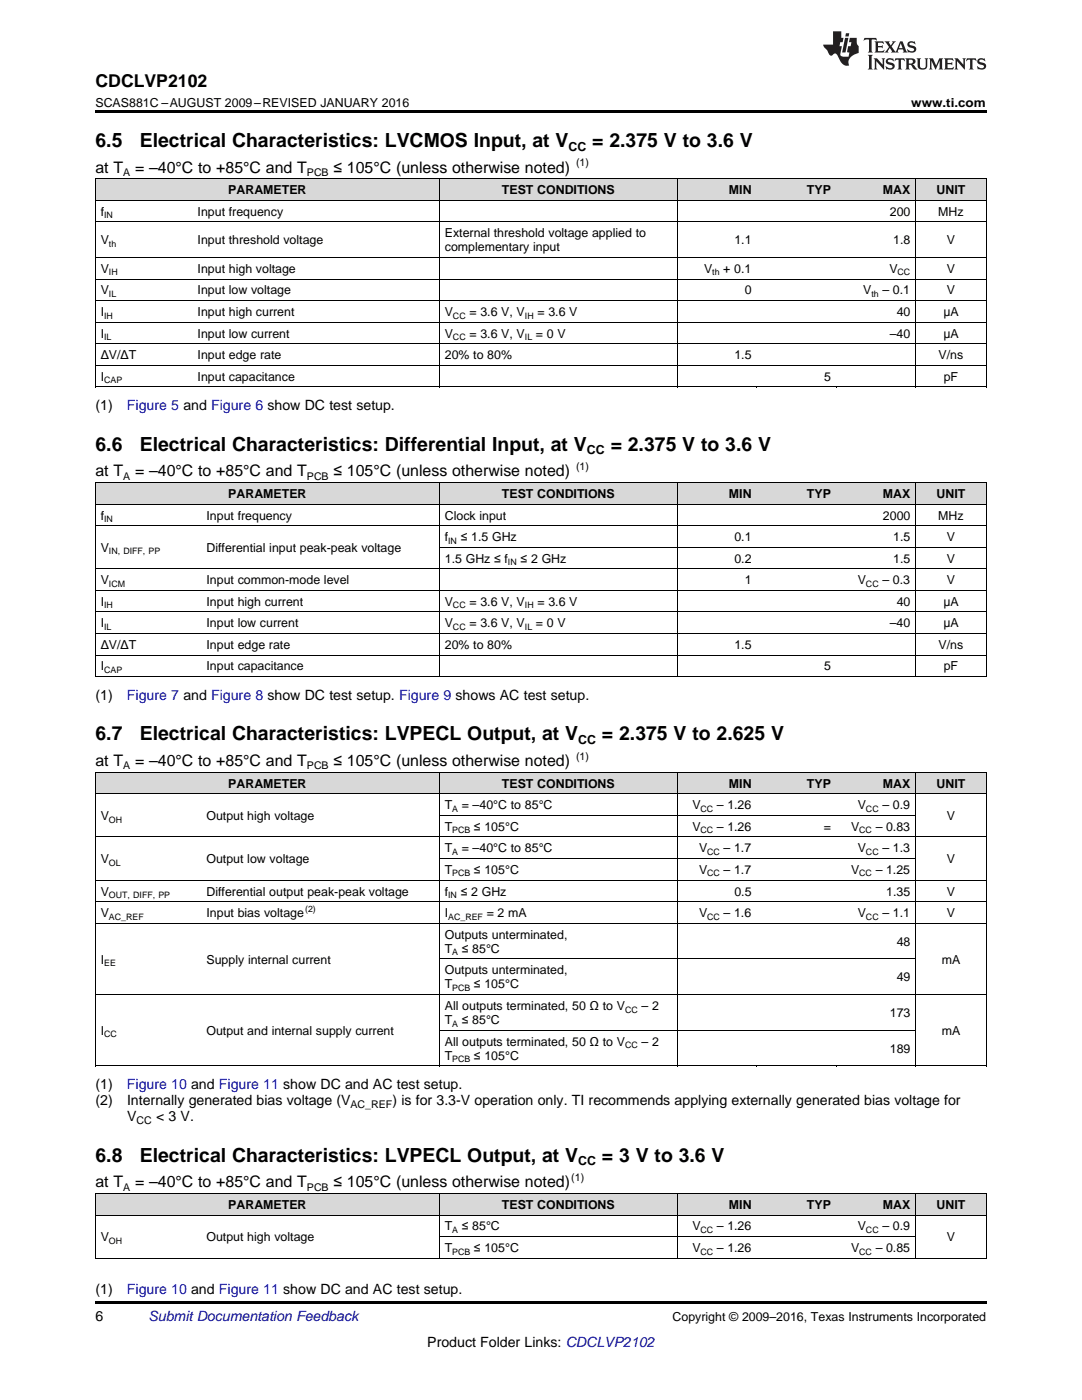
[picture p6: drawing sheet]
<svg xmlns="http://www.w3.org/2000/svg" width="216mm" height="279mm" viewBox="0 0 216 279" stroke-linecap="round" stroke-linejoin="round" font-family="sans-serif">
<defs><g id="words">
<g font-size="3.9">
<text x="19" y="29.3">6.5</text>
<text x="27.9" y="29.3">Electrical Characteristics: LVCMOS Input, at V</text>
<text x="118.2" y="29.3">= 2.375 V to 3.6 V</text>
<text x="19" y="89.9">6.6</text>
<text x="27.9" y="89.9">Electrical Characteristics: Differential Input, at V</text>
<text x="121.9" y="89.9">= 2.375 V to 3.6 V</text>
<text x="19" y="147.7">6.7</text>
<text x="27.9" y="147.7">Electrical Characteristics: LVPECL Output, at V</text>
<text x="120.1" y="147.7">= 2.375 V to 2.625 V</text>
<text x="19" y="231.8">6.8</text>
<text x="27.9" y="231.8">Electrical Characteristics: LVPECL Output, at V</text>
<text x="120.1" y="231.8">= 3 V to 3.6 V</text>
</g>
<text font-size="3.5" x="19" y="17.3">CDCLVP2102</text>
<g font-size="3.2">
<text x="19" y="34.4">at T</text>
<text x="27" y="34.4">= –40°C to +85°C and T</text>
<text x="66.5" y="34.4">≤ 105°C (unless otherwise noted)</text>
<text x="19" y="95.1">at T</text>
<text x="27" y="95.1">= –40°C to +85°C and T</text>
<text x="66.5" y="95.1">≤ 105°C (unless otherwise noted)</text>
<text x="19" y="152.9">at T</text>
<text x="27" y="152.9">= –40°C to +85°C and T</text>
<text x="66.5" y="152.9">≤ 105°C (unless otherwise noted)</text>
<text x="19" y="237">at T</text>
<text x="27" y="237">= –40°C to +85°C and T</text>
<text x="66.5" y="237">≤ 105°C (unless otherwise noted)</text>
</g>
<g font-size="2.8">
<text x="19" y="81.8">(1)</text>
<text x="19" y="139.7">(1)</text>
<text x="19" y="217.4">(1)</text>
<text x="19" y="220.6">(2)</text>
<text x="25.4" y="220.6">Internally generated bias voltage (V</text>
<text x="78.3" y="220.6">) is for 3.3-V operation only. TI recommends applying externally generated bias voltage for</text>
<text x="25.4" y="223.7">V</text>
<text x="31.2" y="223.7">&lt; 3 V.</text>
<text x="19" y="258.2">(1)</text>
<text x="19" y="263.6">6</text>
<text x="85.3" y="268.9">Product Folder Links: CDCLVP2102</text>
</g>
<g font-size="2.8" fill="#00f">
<text x="25.3" y="81.8">Figure 5 and Figure 6 show DC test setup.</text>
<text x="25.3" y="139.7">Figure 7 and Figure 8 show DC test setup. Figure 9 shows AC test setup.</text>
<text x="25.3" y="217.4">Figure 10 and Figure 11 show DC and AC test setup.</text>
<text x="25.3" y="258.2">Figure 10 and Figure 11 show DC and AC test setup.</text>
</g>
<text font-size="2.8" fill="#0000c8" x="29.6" y="263.6">Submit Documentation Feedback</text>
<g font-size="2.5">
<text x="19" y="21.4">SCAS881C –AUGUST 2009–REVISED JANUARY 2016</text>
<text x="181.8" y="21.4">www.ti.com</text>
<text x="113.5" y="30.1">CC</text>
<text x="45.5" y="38.7">PARAMETER</text>
<text x="100.2" y="38.7">TEST CONDITIONS</text>
<text x="145.5" y="38.7">MIN</text>
<text x="161" y="38.7">TYP</text>
<text x="176.2" y="38.7">MAX</text>
<text x="186.9" y="38.7">UNIT</text>
<text x="20.1" y="43">f</text>
<text x="39.4" y="43">Input frequency</text>
<text x="88.8" y="47.3">External threshold voltage applied to</text>
<text x="177.6" y="43">200</text>
<text x="187.2" y="43">MHz</text>
<text x="20.1" y="48.8">V</text>
<text x="39.4" y="48.8">Input threshold voltage</text>
<text x="88.8" y="50.2">complementary input</text>
<text x="146.5" y="48.8">1.1</text>
<text x="178.2" y="48.8">1.8</text>
<text x="188.9" y="48.8">V</text>
<text x="20.1" y="54.5">V</text>
<text x="20.1" y="58.8">V</text>
<text x="39.4" y="54.5">Input high voltage</text>
<text x="39.4" y="58.8">Input low voltage</text>
<text x="140.5" y="54.5">V</text>
<text x="144.3" y="54.5">+ 0.1</text>
<text x="148.6" y="58.8">0</text>
<text x="172.3" y="58.8">V</text>
<text x="176.1" y="58.8">– 0.1</text>
<text x="177.5" y="54.5">V</text>
<text x="188.9" y="54.5">V</text>
<text x="188.9" y="58.8">V</text>
<text x="20.1" y="63.1">I</text>
<text x="39.4" y="63.1">Input high current</text>
<text x="88.8" y="63.1">V</text>
<text x="93.7" y="63.1">= 3.6 V, V</text>
<text x="107.2" y="63.1">= 3.6 V</text>
<text x="178.9" y="63.1">40</text>
<text x="188.2" y="63.1">μA</text>
<text x="20.1" y="67.4">I</text>
<text x="20.1" y="71.7">ΔV/ΔT</text>
<text x="39.4" y="67.4">Input low current</text>
<text x="39.4" y="71.7">Input edge rate</text>
<text x="88.8" y="67.4">V</text>
<text x="88.8" y="71.7">20% to 80%</text>
<text x="93.7" y="67.4">= 3.6 V, V</text>
<text x="106.9" y="67.4">= 0 V</text>
<text x="146.5" y="71.7">1.5</text>
<text x="177.6" y="67.4">–40</text>
<text x="187.3" y="71.7">V/ns</text>
<text x="188.2" y="67.4">μA</text>
<text x="20.1" y="76">I</text>
<text x="39.4" y="76">Input capacitance</text>
<text x="164.5" y="76">5</text>
<text x="188.3" y="76">pF</text>
<text x="117.1" y="90.7">CC</text>
<text x="45.5" y="99.4">PARAMETER</text>
<text x="100.2" y="99.4">TEST CONDITIONS</text>
<text x="145.5" y="99.4">MIN</text>
<text x="161" y="99.4">TYP</text>
<text x="176.2" y="99.4">MAX</text>
<text x="186.9" y="99.4">UNIT</text>
<text x="20.1" y="103.7">f</text>
<text x="41.2" y="103.7">Input frequency</text>
<text x="88.8" y="103.7">Clock input</text>
<text x="88.8" y="108">f</text>
<text x="91.9" y="108">≤ 1.5 GHz</text>
<text x="146.5" y="108">0.1</text>
<text x="176.2" y="103.7">2000</text>
<text x="178.2" y="108">1.5</text>
<text x="187.2" y="103.7">MHz</text>
<text x="188.9" y="108">V</text>
<text x="20.1" y="110.1">V</text>
<text x="41.2" y="110.1">Differential input peak-peak voltage</text>
<text x="88.8" y="112.3">1.5 GHz ≤ f</text>
<text x="103.9" y="112.3">≤ 2 GHz</text>
<text x="146.5" y="112.3">0.2</text>
<text x="178.2" y="112.3">1.5</text>
<text x="188.9" y="112.3">V</text>
<text x="20.1" y="116.6">V</text>
<text x="41.2" y="116.6">Input common-mode level</text>
<text x="148.6" y="116.6">1</text>
<text x="171.2" y="116.6">V</text>
<text x="176.1" y="116.6">– 0.3</text>
<text x="188.9" y="116.6">V</text>
<text x="20.1" y="120.9">I</text>
<text x="20.1" y="125.2">I</text>
<text x="41.2" y="120.9">Input high current</text>
<text x="41.2" y="125.2">Input low current</text>
<text x="88.8" y="120.9">V</text>
<text x="88.8" y="125.2">V</text>
<text x="93.7" y="120.9">= 3.6 V, V</text>
<text x="93.7" y="125.2">= 3.6 V, V</text>
<text x="106.9" y="125.2">= 0 V</text>
<text x="107.2" y="120.9">= 3.6 V</text>
<text x="177.6" y="125.2">–40</text>
<text x="178.9" y="120.9">40</text>
<text x="188.2" y="120.9">μA</text>
<text x="188.2" y="125.2">μA</text>
<text x="20.1" y="129.5">ΔV/ΔT</text>
<text x="41.2" y="129.5">Input edge rate</text>
<text x="88.8" y="129.5">20% to 80%</text>
<text x="146.5" y="129.5">1.5</text>
<text x="187.3" y="129.5">V/ns</text>
<text x="20.1" y="133.8">I</text>
<text x="41.2" y="133.8">Input capacitance</text>
<text x="164.5" y="133.8">5</text>
<text x="188.3" y="133.8">pF</text>
<text x="115.4" y="148.5">CC</text>
<text x="45.5" y="157.2">PARAMETER</text>
<text x="88.8" y="161.5">T</text>
<text x="92.1" y="161.5">= –40°C to 85°C</text>
<text x="100.2" y="157.2">TEST CONDITIONS</text>
<text x="138.1" y="161.5">V</text>
<text x="143.1" y="161.5">– 1.26</text>
<text x="145.5" y="157.2">MIN</text>
<text x="161" y="157.2">TYP</text>
<text x="171.2" y="161.5">V</text>
<text x="176.1" y="161.5">– 0.9</text>
<text x="176.2" y="157.2">MAX</text>
<text x="186.9" y="157.2">UNIT</text>
<text x="20.1" y="163.7">V</text>
<text x="41.2" y="163.7">Output high voltage</text>
<text x="88.8" y="165.8">T</text>
<text x="94.6" y="165.8">≤ 105°C</text>
<text x="138.1" y="165.8">V</text>
<text x="143.1" y="165.8">– 1.26</text>
<text x="164.4" y="165.8">=</text>
<text x="169.8" y="165.8">V</text>
<text x="174.7" y="165.8">– 0.83</text>
<text x="188.9" y="163.7">V</text>
<text x="20.1" y="172.3">V</text>
<text x="41.2" y="172.3">Output low voltage</text>
<text x="88.8" y="170.1">T</text>
<text x="92.1" y="170.1">= –40°C to 85°C</text>
<text x="139.5" y="170.1">V</text>
<text x="144.4" y="170.1">– 1.7</text>
<text x="171.2" y="170.1">V</text>
<text x="176.1" y="170.1">– 1.3</text>
<text x="188.9" y="172.3">V</text>
<text x="20.1" y="178.7">V</text>
<text x="41.2" y="178.7">Differential output peak-peak voltage</text>
<text x="88.8" y="174.4">T</text>
<text x="88.8" y="178.7">f</text>
<text x="91.9" y="178.7">≤ 2 GHz</text>
<text x="94.6" y="174.4">≤ 105°C</text>
<text x="139.5" y="174.4">V</text>
<text x="144.4" y="174.4">– 1.7</text>
<text x="146.5" y="178.7">0.5</text>
<text x="169.8" y="174.4">V</text>
<text x="174.7" y="174.4">– 1.25</text>
<text x="176.8" y="178.7">1.35</text>
<text x="188.9" y="178.7">V</text>
<text x="20.1" y="183">V</text>
<text x="41.2" y="183">Input bias voltage</text>
<text x="88.8" y="183">I</text>
<text x="97.1" y="183">= 2 mA</text>
<text x="139.5" y="183">V</text>
<text x="144.4" y="183">– 1.6</text>
<text x="171.2" y="183">V</text>
<text x="176.1" y="183">– 1.1</text>
<text x="188.9" y="183">V</text>
<text x="88.8" y="187.3">Outputs unterminated,</text>
<text x="88.8" y="190.1">T</text>
<text x="92.1" y="190.1">≤ 85°C</text>
<text x="178.9" y="188.7">48</text>
<text x="20.1" y="192.3">I</text>
<text x="41.2" y="192.3">Supply internal current</text>
<text x="88.8" y="194.5">Outputs unterminated,</text>
<text x="88.8" y="197.3">T</text>
<text x="94.6" y="197.3">≤ 105°C</text>
<text x="178.9" y="195.9">49</text>
<text x="187.9" y="192.3">mA</text>
<text x="88.8" y="201.6">All outputs terminated, 50 Ω to V</text>
<text x="128" y="201.6">– 2</text>
<text x="177.6" y="203">173</text>
<text x="20.1" y="206.6">I</text>
<text x="41.2" y="206.6">Output and internal supply current</text>
<text x="88.8" y="204.4">T</text>
<text x="88.8" y="208.7">All outputs terminated, 50 Ω to V</text>
<text x="92.1" y="204.4">≤ 85°C</text>
<text x="128" y="208.7">– 2</text>
<text x="187.9" y="206.6">mA</text>
<text x="88.8" y="211.5">T</text>
<text x="94.6" y="211.5">≤ 105°C</text>
<text x="177.6" y="210.1">189</text>
<text x="115.4" y="232.6">CC</text>
<text x="45.5" y="241.3">PARAMETER</text>
<text x="88.8" y="245.6">T</text>
<text x="92.1" y="245.6">≤ 85°C</text>
<text x="100.2" y="241.3">TEST CONDITIONS</text>
<text x="138.1" y="245.6">V</text>
<text x="143.1" y="245.6">– 1.26</text>
<text x="145.5" y="241.3">MIN</text>
<text x="161" y="241.3">TYP</text>
<text x="171.2" y="245.6">V</text>
<text x="176.1" y="245.6">– 0.9</text>
<text x="176.2" y="241.3">MAX</text>
<text x="186.9" y="241.3">UNIT</text>
<text x="20.1" y="247.7">V</text>
<text x="41.2" y="247.7">Output high voltage</text>
<text x="88.8" y="249.9">T</text>
<text x="94.6" y="249.9">≤ 105°C</text>
<text x="138.1" y="249.9">V</text>
<text x="143.1" y="249.9">– 1.26</text>
<text x="169.8" y="249.9">V</text>
<text x="174.7" y="249.9">– 0.85</text>
<text x="188.9" y="247.7">V</text>
<text x="134.2" y="263.6">Copyright © 2009–2016, Texas Instruments Incorporated</text>
</g>
<g font-size="2.1">
<text x="24.6" y="35.1">A</text>
<text x="61.2" y="35.1">PCB</text>
<text x="114.9" y="33.2">(1)</text>
<text x="24.6" y="95.7">A</text>
<text x="61.2" y="95.7">PCB</text>
<text x="114.9" y="93.8">(1)</text>
<text x="24.6" y="153.5">A</text>
<text x="61.2" y="153.5">PCB</text>
<text x="114.9" y="151.6">(1)</text>
<text x="70" y="221.1">AC_REF</text>
<text x="27.3" y="224.3">CC</text>
<text x="24.6" y="237.6">A</text>
<text x="61.2" y="237.6">PCB</text>
<text x="114" y="235.7">(1)</text>
</g>
<g font-size="1.8">
<text x="20.8" y="43.5">IN</text>
<text x="21.7" y="49.2">th</text>
<text x="21.7" y="55">IH</text>
<text x="21.7" y="59.3">IL</text>
<text x="142.1" y="55">th</text>
<text x="173.9" y="59.3">th</text>
<text x="179.1" y="55">CC</text>
<text x="20.8" y="63.6">IH</text>
<text x="90.4" y="63.6">CC</text>
<text x="104.7" y="63.6">IH</text>
<text x="20.8" y="67.9">IL</text>
<text x="90.4" y="67.9">CC</text>
<text x="104.7" y="67.9">IL</text>
<text x="20.8" y="76.5">CAP</text>
<text x="20.8" y="104.2">IN</text>
<text x="21.7" y="110.6">IN, DIFF, PP</text>
<text x="89.4" y="108.5">IN</text>
<text x="101.4" y="112.8">IN</text>
<text x="21.7" y="117.1">ICM</text>
<text x="172.8" y="117.1">CC</text>
<text x="20.8" y="121.4">IH</text>
<text x="20.8" y="125.7">IL</text>
<text x="90.4" y="121.4">CC</text>
<text x="90.4" y="125.7">CC</text>
<text x="104.7" y="121.4">IH</text>
<text x="104.7" y="125.7">IL</text>
<text x="20.8" y="134.3">CAP</text>
<text x="90.2" y="162">A</text>
<text x="139.8" y="162">CC</text>
<text x="172.8" y="162">CC</text>
<text x="21.7" y="164.1">OH</text>
<text x="90.2" y="166.3">PCB</text>
<text x="139.8" y="166.3">CC</text>
<text x="171.4" y="166.3">CC</text>
<text x="21.7" y="172.8">OL</text>
<text x="90.2" y="170.6">A</text>
<text x="141.1" y="170.6">CC</text>
<text x="172.8" y="170.6">CC</text>
<text x="21.7" y="179.2">OUT, DIFF, PP</text>
<text x="89.4" y="179.2">IN</text>
<text x="90.2" y="174.9">PCB</text>
<text x="141.1" y="174.9">CC</text>
<text x="171.4" y="174.9">CC</text>
<text x="21.7" y="183.5">AC_REF</text>
<text x="60.9" y="182">(2)</text>
<text x="89.4" y="183.5">AC_REF</text>
<text x="141.1" y="183.5">CC</text>
<text x="172.8" y="183.5">CC</text>
<text x="90.2" y="190.6">A</text>
<text x="20.8" y="192.8">EE</text>
<text x="90.2" y="197.8">PCB</text>
<text x="124.7" y="202.1">CC</text>
<text x="20.8" y="207">CC</text>
<text x="90.2" y="204.9">A</text>
<text x="124.7" y="209.2">CC</text>
<text x="90.2" y="212">PCB</text>
<text x="21.7" y="248.2">OH</text>
<text x="90.2" y="246.1">A</text>
<text x="90.2" y="250.4">PCB</text>
<text x="139.8" y="246.1">CC</text>
<text x="139.8" y="250.4">CC</text>
<text x="171.4" y="250.4">CC</text>
<text x="172.8" y="246.1">CC</text>
</g>
</g></defs>
<g fill="#d8d8d8">
<path d="M19 238.2h21.1v4.3h-21.1z"/>
<path d="M40.1 238.2h47.6v4.3h-47.6z"/>
<path d="M87.7 238.2h47.5v4.3h-47.5z"/>
<path d="M135.2 238.2h15.9v4.3h-15.9z"/>
<path d="M151.1 238.2h15.8v4.3h-15.8z"/>
<path d="M166.9 238.2h15.8v4.3h-15.8z"/>
<path d="M182.7 238.2h14.1v4.3h-14.1z"/>
<path d="M19 154.2h21.1v4.3h-21.1z"/>
<path d="M40.1 154.2h47.6v4.3h-47.6z"/>
<path d="M87.7 154.2h47.5v4.3h-47.5z"/>
<path d="M135.2 154.2h15.9v4.3h-15.9z"/>
<path d="M151.1 154.2h15.8v4.3h-15.8z"/>
<path d="M166.9 154.2h15.8v4.3h-15.8z"/>
<path d="M182.7 154.2h14.1v4.3h-14.1z"/>
<path d="M19 96.3h21.1v4.3h-21.1z"/>
<path d="M40.1 96.3h47.6v4.3h-47.6z"/>
<path d="M87.7 96.3h47.5v4.3h-47.5z"/>
<path d="M135.2 96.3h15.9v4.3h-15.9z"/>
<path d="M151.1 96.3h15.8v4.3h-15.8z"/>
<path d="M166.9 96.3h15.8v4.3h-15.8z"/>
<path d="M182.7 96.3h14.1v4.3h-14.1z"/>
<path d="M19 35.7h19.4v4.3h-19.4z"/>
<path d="M38.4 35.7h49.3v4.3h-49.3z"/>
<path d="M87.7 35.7h47.5v4.3h-47.5z"/>
<path d="M135.2 35.7h15.9v4.3h-15.9z"/>
<path d="M151.1 35.7h15.8v4.3h-15.8z"/>
<path d="M166.9 35.7h15.8v4.3h-15.8z"/>
<path d="M182.7 35.7h14.1v4.3h-14.1z"/>
</g>
<g fill="#000">
<path d="M19 22h177.8v.5h-177.8zM19 77.2l.2 .1zM87.6 77.2l.1 .1zM135.1 77.2l.1 .1zM151 77.2l.1 .1zM166.8 77.2l.1 .1zM182.6 77.2l.1 .1zM196.7 77.2l.1 .1zM19 135l.2 .1zM87.6 135l.1 .1zM135.1 135l.1 .1zM151 135l.1 .1z"/>
<path d="M166.8 135l.1 .1zM182.6 135l.1 .1zM196.7 135l.1 .1zM19 212.8h.2zM87.6 212.8h.1zM135.1 212.8h.1zM151 212.8h.1zM166.8 212.8h.1zM182.6 212.8h.1zM196.7 212.8h.1zM19 259.7h177.8v.5h-177.8z"/>
</g>
<g fill="none" stroke="#000" stroke-width=".2">
<path d="M19 40h177.8M19 35.6h177.8M19.1 35.7v41.6M87.6 35.7v41.6M135.2 35.7v41.6M182.7 35.7v41.6M196.8 35.7v41.6M19 60h177.8M19 55.7h177.8M19 51.4h177.8M19 44.3h177.8M19 77.2h177.8"/>
<path d="M19 72.9h177.8M19 68.6h177.8M19 64.3h177.8M19 96.3h177.8M19.1 96.3v38.8M87.6 96.3v38.8M135.2 96.3v38.8M182.7 96.3v38.8M196.8 96.3v38.8M19 117.8h177.8M19 113.5h177.8M19 104.9h177.8"/>
<path d="M19 100.6h177.8M87.7 109.2h109.1M19 135h177.8M19 130.7h177.8M19 126.4h177.8M19 122.1h177.8M19 158.4h177.8M19 154.1h177.8M19.1 154.1v58.7M87.6 154.1v58.7M135.2 154.1v58.7M182.7 154.1v58.7"/>
<path d="M196.8 154.1v58.7M19 179.9h177.8M19 175.6h177.8M19 167h177.8M87.7 171.3h95M87.7 162.7h95M19 198.5h177.8M19 184.2h177.8M87.7 191.4h95M19 212.7h177.8M87.7 205.6h95M19 238.2h177.8"/>
<path d="M19.1 238.2v12.9M87.6 238.2v12.9M135.2 238.2v12.9M182.7 238.2v12.9M196.8 238.2v12.9M19 251.1h177.8M19 242.5h177.8M87.7 246.8h95"/>
</g>
<g fill="#231f20">
<path d="M172.5 7.6l-.1 .5 .4-.2h.6v.1v2.1l-.2 .4h.9l-.2-.4v-2.1l.1-.1h.5l.5 .2-.2-.5zM174.5 8.3l.2 .3v1.5l-.2 .4h1.8l.2-.6a1.04 1.04 0 0 1-1.3 .2v-.7h.6l.3 .2v-.6l-.3 .2h-.6v-.6l.8-.1 .4 .3-.2-.5zM176.5 8.3l.9 1.1-.9 1.1h.8l-.2-.2 .4-.7 .5 .7-.2 .2h1.5l-.2-.2 .2-.4h.9l.1 .4-.2 .2h1l-.3-.3-.7-1.9h-.5l-.9 2-.8-1 .9-1h-.8l.1 .3-.4 .5-.3-.6 .1-.2zM179.7 8.6l.4 1h-.7zM181.3 8.4a.63 .63 0 0 0-.2 .7 .63 .63 0 0 0 .6 .4l.6 .2 .1 .2a.75 .75 0 0 1-.7 .4 .75 .75 0 0 1-.6-.5l.1 .7 .1-.1a1.11 1.11 0 0 0 1.5-.6 1.13 1.13 0 0 0-1.2-.8l-.1-.4a1.04 1.04 0 0 1 1.2 .2l-.2-.5-.2 .1-.4-.2zM173.2 10.9l.2 .4v2.2l-.2 .4h1l-.3-.4v-2.2l.3-.4zM174.3 11.6l.3 .4v1.5l-.3 .4h.8l-.2-.4v-1.3l1.5 1.7v-1.9l.2-.4h-.7l.2 .4v.9l-1.1-1.3zM177 11.8a.62 .62 0 0 0-.2 .7 .62 .62 0 0 0 .6 .4l.6 .1 .1 .3a.76 .76 0 0 1-.7 .3 .76 .76 0 0 1-.7-.4l.2 .7 .1-.1a1.11 1.11 0 0 0 1.5-.6 1.13 1.13 0 0 0-1.2-.8l-.1-.4a1.04 1.04 0 0 1 1.2 .2l-.2-.6-.2 .1-.5-.1zM178.7 11.6l-.2 .6a.61 .61 0 0 1 .8-.3v1.6l-.2 .4h.9l-.2-.4v-1.6a.63 .63 0 0 1 .7 .3l-.1-.6zM180.6 11.6l.3 .4v1.5l-.3 .4h1l-.2-.2-.1-.8 .6 .2a.76 .76 0 0 0 1.2 .7l-1-1a.58 .58 0 0 0 .6-.5 .58 .58 0 0 0-.5-.6zM181.4 11.9h.1a.45 .45 0 0 1 .5 .1 .45 .45 0 0 1 .1 .5l-.8 .2zM182.9 11.6l.2 .2a2.17 2.17 0 0 0 .3 1.9 .99 .99 0 0 0 1.6-.6v-1.1l.2-.4h-.7l.2 .2a1.92 1.92 0 0 1-.2 1.8 .6 .6 0 0 1-.9-.5v-1.1l.2-.4zM185.4 11.6l.2 .4v1.5l-.2 .4h.7l-.2-.4v-1.4l.8 1.8 .8-1.8v1.4l-.2 .4h.9l-.2-.4v-1.5l.2-.4h-.8l-.6 1.5-.6-1.5zM188.4 11.6l.2 .4v1.5l-.2 .4h1.8l.1-.6a1.04 1.04 0 0 1-1.2 .1v-.6h.5l.4 .2v-.6l-.4 .2h-.5v-.7h.8l.3 .3-.1-.6zM190.5 11.6l.2 .4v1.5l-.2 .4h.7l-.2-.4v-1.3l1.5 1.7v-1.9l.2-.4h-.7l.2 .4v.9l-1.1-1.3zM192.9 11.6l-.1 .6a.61 .61 0 0 1 .7-.3l.1 1.6-.3 .4h1l-.3-.4 .1-1.6a.63 .63 0 0 1 .7 .3l-.1-.6zM195.2 11.8a.62 .62 0 0 0-.2 .7 .62 .62 0 0 0 .6 .4l.6 .1 .1 .3a.76 .76 0 0 1-.7 .3 .76 .76 0 0 1-.6-.4l.1 .7 .1-.1a1.11 1.11 0 0 0 1.6-.6 1.13 1.13 0 0 0-1.3-.8l-.1-.4a1.04 1.04 0 0 1 1.2 .2l-.1-.6-.2 .1-.5-.1z"/>
<path d="M166.2 6.3v2.6h-1.9v.4l.8 .9a.91 .91 0 0 0 1 .8 .56 .56 0 0 1 .5-.3 .56 .56 0 0 1 .5 .3l.4 .8a1.53 1.53 0 0 0 1.9 1.2 1.54 1.54 0 0 1 1-2.1l.9-.3v-1.4a1.52 1.52 0 0 1-.4-1.6h-1.3l-.2 .8h.5l-.2 .8h-.5l-.1 1v.2l.4 .1-.2 .8a1.93 1.93 0 0 1-1.6-.3l.3-1.8h-.5l.2-.8h.4l.2-.8h-.4v-1.3zM168.6 7.6l-.6 2.9h.7l.6-2.9zM168.8 6.6l-.1 .7h.6l.2-.7z"/>
</g>
<use href="#words"/>
</svg>
